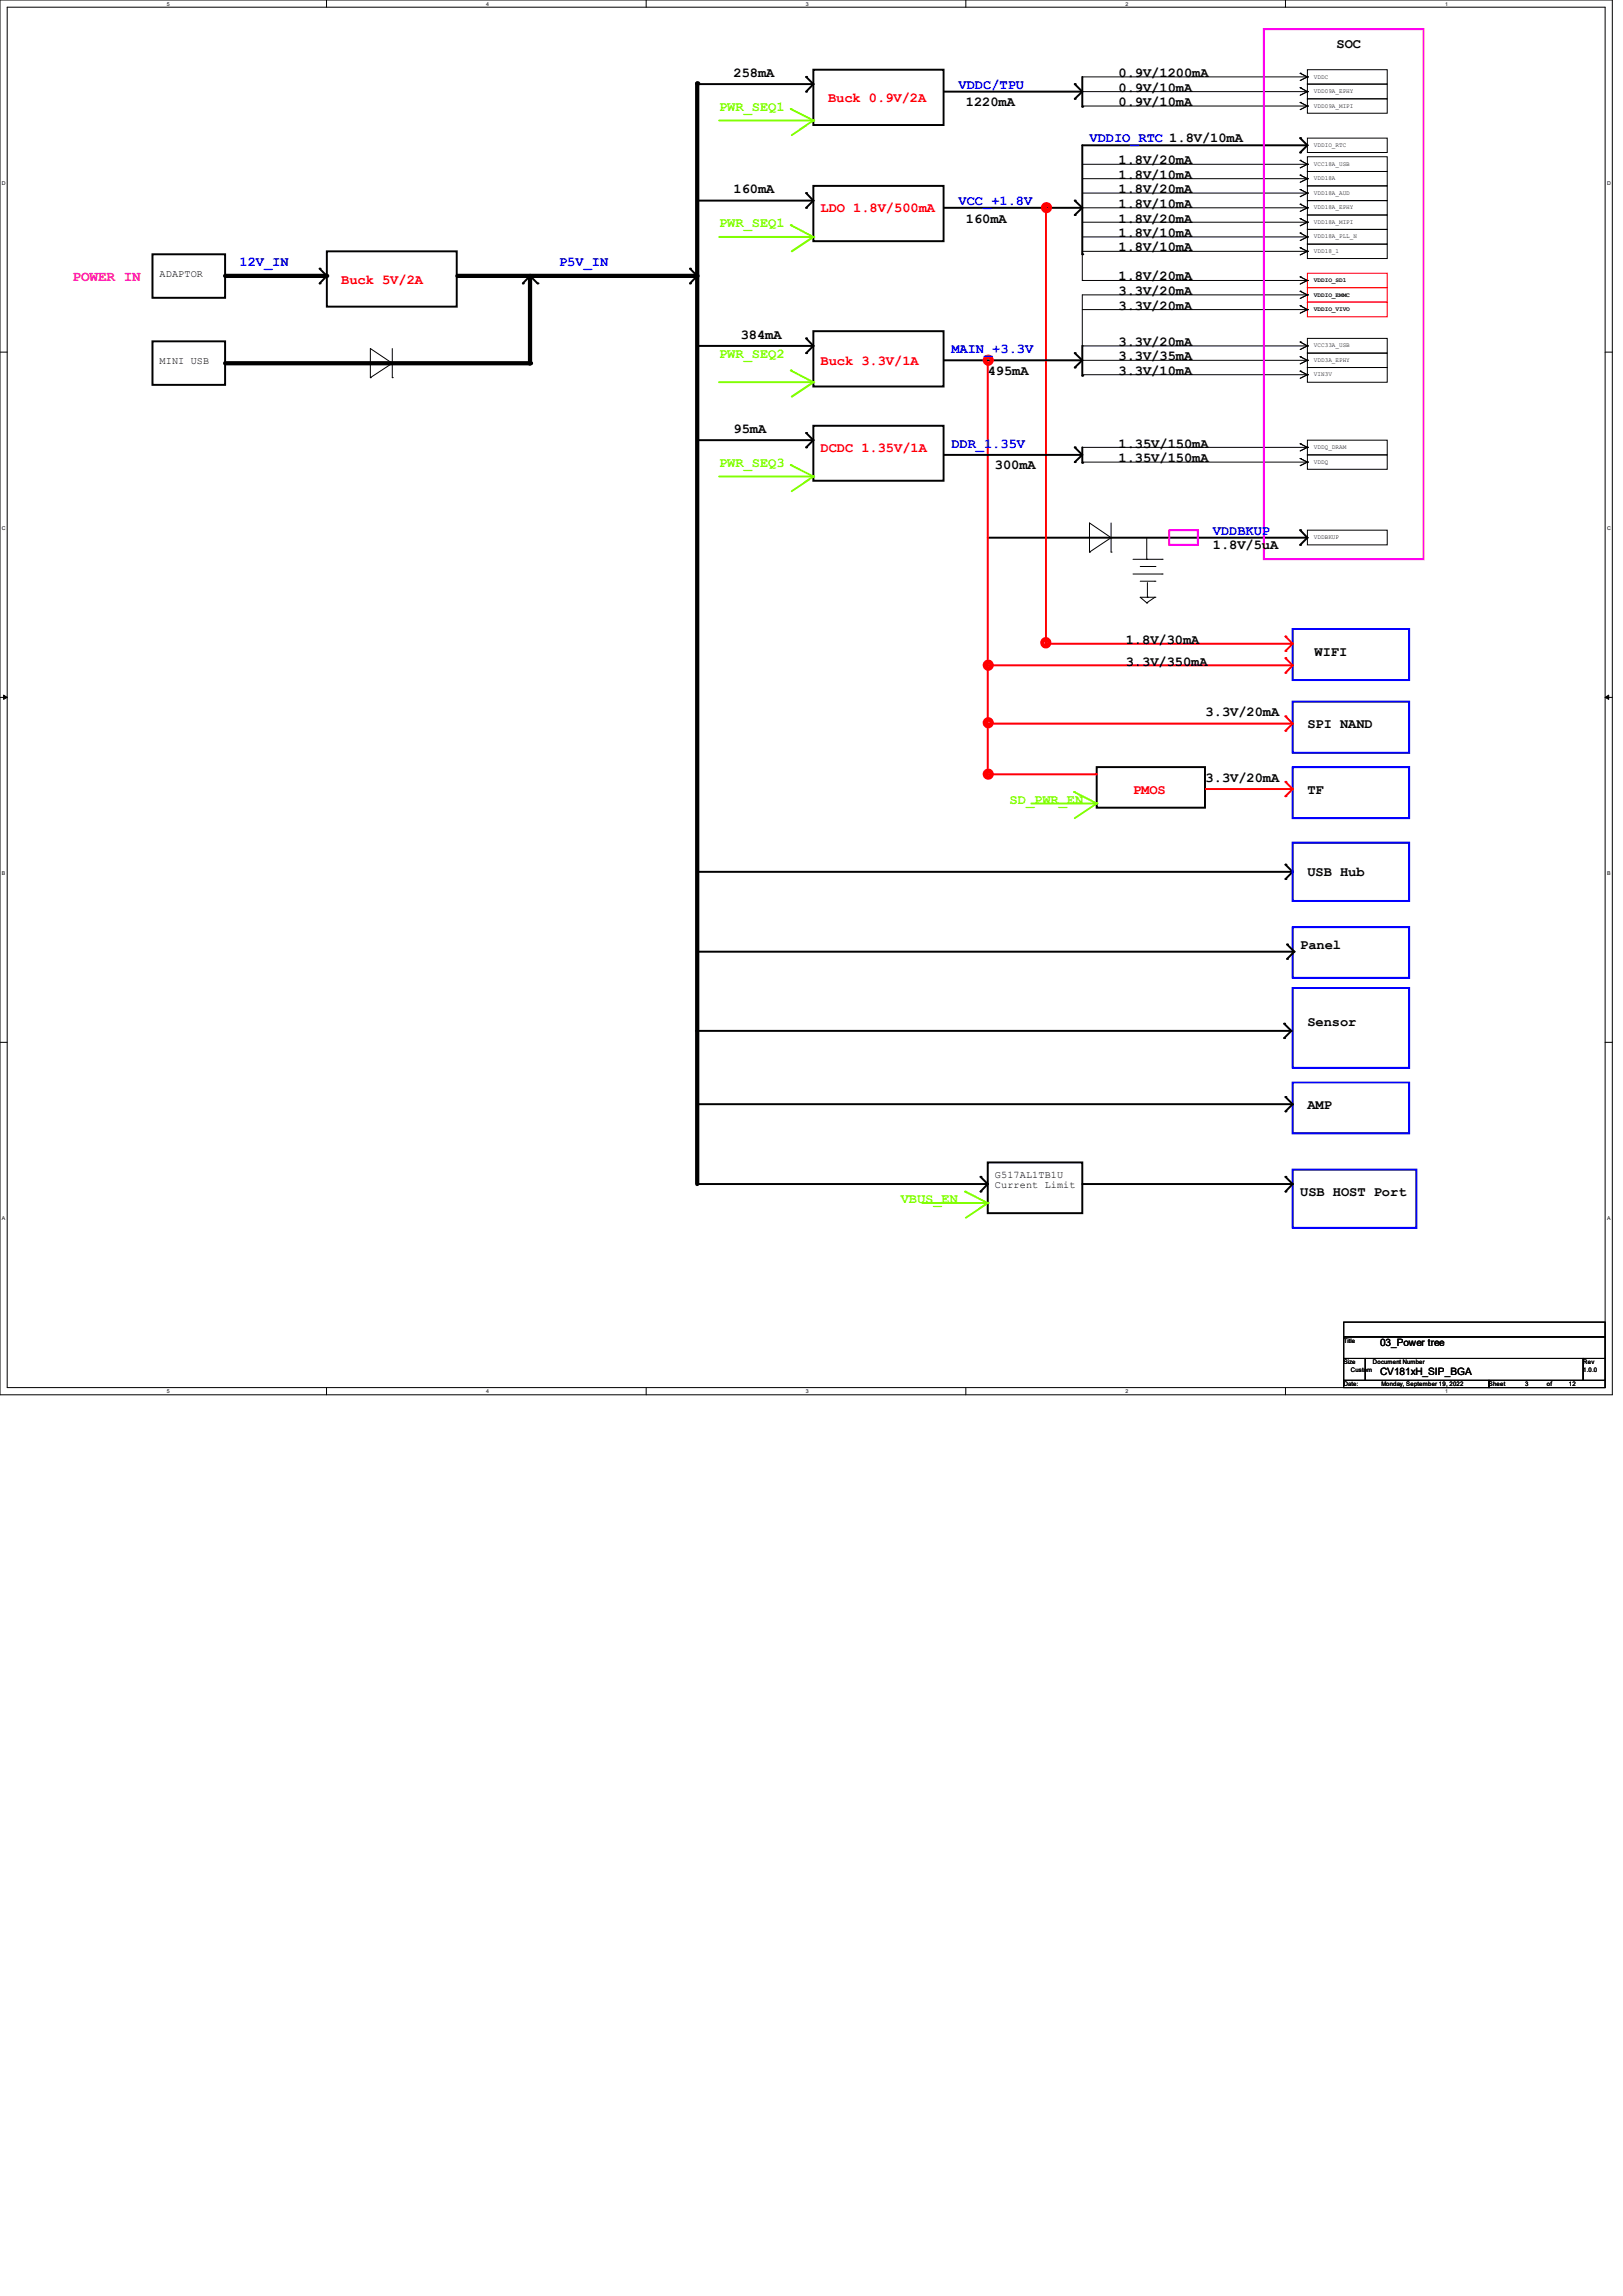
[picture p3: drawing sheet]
<svg xmlns="http://www.w3.org/2000/svg" width="210mm" height="297mm" viewBox="0 0 210 297" stroke-linecap="round" stroke-linejoin="round" font-family="sans-serif">
<defs><g id="words">
<text font-size="1.9" fill="#ff0080" x="9.4" y="36.3">POWER IN</text>
<g font-size="1.8">
<text x="94.9" y="10">258mA</text>
<text x="144.7" y="10">0.9V/1200mA</text>
<text x="144.7" y="11.9">0.9V/10mA</text>
<text x="172.9" y="6.2">SOC</text>
<text x="125" y="13.7">1220mA</text>
<text x="144.7" y="13.7">0.9V/10mA</text>
<text x="144.7" y="21.3">1.8V/20mA</text>
<text x="144.7" y="23.1">1.8V/10mA</text>
<text x="94.9" y="25">160mA</text>
<text x="125" y="28.8">160mA</text>
<text x="144.7" y="25">1.8V/20mA</text>
<text x="144.7" y="26.9">1.8V/10mA</text>
<text x="144.7" y="28.8">1.8V/20mA</text>
<text x="144.7" y="30.6">1.8V/10mA</text>
<text x="144.7" y="32.5">1.8V/10mA</text>
<text x="144.7" y="36.3">1.8V/20mA</text>
<text x="144.7" y="38.2">3.3V/20mA</text>
<text x="144.7" y="40">3.3V/20mA</text>
<text x="95.8" y="43.8">384mA</text>
<text x="144.7" y="46.6">3.3V/35mA</text>
<text x="144.7" y="44.7">3.3V/20mA</text>
<text x="127.8" y="48.5">495mA</text>
<text x="144.7" y="48.5">3.3V/10mA</text>
<text x="94.9" y="56">95mA</text>
<text x="144.7" y="57.9">1.35V/150mA</text>
<text x="144.7" y="59.8">1.35V/150mA</text>
<text x="128.7" y="60.7">300mA</text>
<text x="156.9" y="71.1">1.8V/5uA</text>
<text x="145.7" y="83.3">1.8V/30mA</text>
<text x="145.7" y="86.1">3.3V/350mA</text>
<text x="170.1" y="84.8">WIFI</text>
<text x="156" y="92.7">3.3V/20mA</text>
<text x="169.2" y="94.2">SPI NAND</text>
<text x="156" y="101.1">3.3V/20mA</text>
<text x="169.2" y="102.7">TF</text>
<text x="169.2" y="113.4">USB Hub</text>
<text x="168.2" y="122.8">Panel</text>
<text x="169.2" y="132.7">Sensor</text>
<text x="169.2" y="143.4">AMP</text>
<text x="168.2" y="154.7">USB HOST Port</text>
</g>
<g font-size="1.8" fill="#00f">
<text x="124" y="11.5">VDDC/TPU</text>
<text x="141" y="18.4">VDDIO_RTC 1.8V/10mA</text>
<text x="124" y="26.5">VCC_+1.8V</text>
<text x="31" y="34.4">12V_IN</text>
<text x="72.3" y="34.4">P5V_IN</text>
<text x="123.1" y="45.7">MAIN_+3.3V</text>
<text x="123.1" y="57.9">DDR_1.35V</text>
<text x="156.9" y="69.2">VDDBKUP</text>
</g>
<g font-size="1.8" fill="#80ff00">
<text x="93" y="14.3">PWR_SEQ1</text>
<text x="93" y="29.3">PWR_SEQ1</text>
<text x="93" y="46.3">PWR_SEQ2</text>
<text x="93" y="60.4">PWR_SEQ3</text>
<text x="130.6" y="104">SD_PWR_EN</text>
<text x="116.5" y="155.7">VBUS_EN</text>
</g>
<g font-size="1.8" fill="#f00">
<text x="107.1" y="13.3">Buck 0.9V/2A</text>
<text x="106.2" y="27.5">LDO 1.8V/500mA</text>
<text x="44.2" y="36.7">Buck 5V/2A</text>
<text x="106.2" y="47.2">Buck 3.3V/1A</text>
<text x="106.2" y="58.5">DCDC 1.35V/1A</text>
<text x="146.6" y="102.7">PMOS</text>
</g>
<g font-size="1.3">
<text x="20.7" y="35.8">ADAPTOR</text>
<text x="20.7" y="47.1">MINI USB</text>
<text x="128.7" y="152.4">G517AL1TB1U</text>
<text x="128.7" y="153.7">Current Limit</text>
<text x="178.6" y="177.8">CV181xH_SIP_BGA</text>
<text x="178.6" y="174.1">03_Power tree</text>
</g>
<g font-size=".8">
<text x="170" y="10.2">VDDC</text>
<text x="170" y="13.9">VDD09A_MIPI</text>
<text x="170" y="12">VDD09A_EPHY</text>
<text x="170" y="23.3">VDD18A</text>
<text x="170" y="19">VDDIO_RTC</text>
<text x="170" y="21.4">VCC18A_USB</text>
<text x="170" y="29">VDD18A_MIPI</text>
<text x="170" y="25.2">VDD18A_AUD</text>
<text x="170" y="27.1">VDD18A_EPHY</text>
<text x="170" y="32.7">VDD18_1</text>
<text x="170" y="30.8">VDD18A_PLL_N</text>
<text x="170" y="38.4">VDDIO_EMMC</text>
<text x="170" y="40.2">VDDIO_VIVO</text>
<text x="170" y="36.5">VDDIO_SD1</text>
<text x="170" y="46.8">VDD3A_EPHY</text>
<text x="170" y="44.9">VCC33A_USB</text>
<text x="170" y="48.7">VIN3V</text>
<text x="170" y="60">VDDQ</text>
<text x="170" y="58.1">VDDQ_DRAM</text>
<text x="170" y="69.8">VDDBKUP</text>
<text x="173.9" y="173.7">Title</text>
<text x="173.9" y="176.5">Size</text>
<text x="173.9" y="179.3">Date:</text>
<text x="174.8" y="177.4">Custo</text>
<text x="176.9" y="177.4">m</text>
<text x="177.6" y="176.5">Document Number</text>
<text x="178.7" y="179.3">Monday, September 19, 2022</text>
<text x="192.7" y="179.3">Sheet</text>
<text x="197.4" y="179.3">3</text>
<text x="200.2" y="179.3">of</text>
<text x="203" y="179.3">12</text>
<text x="204.9" y="176.5">Rev</text>
<text x="204.9" y="177.4">1.0.0</text>
</g>
<g font-size=".7">
<text x="21.6" y=".7">5</text>
<text x="62.9" y=".7">4</text>
<text x="104.3" y=".7">3</text>
<text x="145.6" y=".7">2</text>
<text x="187" y=".7">1</text>
<text x=".3" y="23.9">D</text>
<text x="207.9" y="23.9">D</text>
<text x=".3" y="68.5">C</text>
<text x="207.9" y="68.5">C</text>
<text x=".3" y="113.2">B</text>
<text x="207.9" y="113.2">B</text>
<text x=".3" y="157.8">A</text>
<text x="207.9" y="157.8">A</text>
<text x="21.6" y="180.2">5</text>
<text x="62.9" y="180.2">4</text>
<text x="104.3" y="180.2">3</text>
<text x="145.6" y="180.2">2</text>
<text x="187" y="180.2">1</text>
</g>
</g></defs>
<g fill="none" stroke="#000" stroke-width=".13">
<path d="M0 0h208.6v180.4h-208.6zM.9 .9h206.8v178.6h-206.8zM42.2 0v.9M83.6 0v.9M125 0v.9M140 9.9h29.2M140 11.9h29.2M140 13.7h29.2M166.3 0v.9M168.2 9.5h.1M168.2 11.3h.1M168.2 13.3h.1"/>
<path d="M168.2 9.5l1 .4M168.2 11.3l1 .6M168.2 13.3l1 .4M169.2 12.8h10.3v1.8h-10.3zM169.2 10.9h10.3v1.9h-10.3zM169.2 17.9h10.3v1.8h-10.3zM169.2 9h10.3v1.9h-10.3zM169.2 9.9h.1M169.2 11.9h.1M169.2 13.7h.1M169.2 9.9l-1 .5M169.2 11.9l-1 .4"/>
<path d="M169.2 13.7l-1 .5M140 36.3h.1M140 21.3h29.2M140 23.1h29.2M140 25h29.2M140 26.9h29.2M140 28.7h29.2M140 30.6h29.2M140 36.3h29.2M168.2 20.7h.1M168.2 22.6h.1M168.2 24.5h.1"/>
<path d="M168.2 26.4h.1M168.2 28.3h.1M168.2 30.1h.1M168.2 32h.1M168.2 35.8h.1M168.2 37.7h.1M168.2 39.5h.1M168.2 20.7l1 .6M168.2 22.6l1 .5M168.2 24.5l1 .5M168.2 26.4l1 .5M168.2 28.3l1 .4"/>
<path d="M168.2 30.1l1 .5M168.2 32l1 .5M168.2 35.8l1 .5M168.2 37.7l1 .4M168.2 39.5l1 .5M169.2 24h10.3v2h-10.3zM169.2 29.7h10.3v1.9h-10.3zM169.2 20.3h10.3v1.9h-10.3zM169.2 26h10.3v1.8h-10.3zM169.2 27.8h10.3v1.9h-10.3zM169.2 22.2h10.3v1.8h-10.3zM169.2 31.6h10.3v1.8h-10.3z"/>
<path d="M169.2 21.3h.1M169.2 23.1h.1M169.2 25h.1M169.2 26.9h.1M169.2 28.7h.1M169.2 30.6h.1M169.2 32.5h.1M169.2 36.3h.1M169.2 38.1h.1M169.2 21.3l-1 .4M169.2 23.1l-1 .5M169.2 25l-1 .4"/>
<path d="M169.2 26.9l-1 .4M169.2 28.7l-1 .5M169.2 32.5h-29.2v3.8M169.2 38.1h-29.2v6.6M169.2 30.6l-1 .5M169.2 32.5l-1 .5M169.2 36.3l-1 .4M169.2 38.1l-1 .5M0 45.6h.9M46.1 47h6.5M47.9 48.9h.1M50.8 47h.1"/>
<path d="M50.8 48.9h.1M50.8 47l-2.9-1.9v3.8M50.8 47l-2.9 1.9M50.8 45.1v3.8M52.6 47h.1M140 44.7h.1M140 40h29.2M140 44.7h29.2M140 46.6h29.2M140 48.5h29.2M140 57.9h29.2M140 59.8h29.2"/>
<path d="M168.2 44.2h.1M168.2 46.1h.1M168.2 48h.1M168.2 57.4h.1M168.2 59.3h.1M168.2 44.2l1 .5M168.2 46.1l1 .5M168.2 48l1 .5M168.2 57.4l1 .5M168.2 59.3l1 .5M169.2 43.8h10.3v1.9h-10.3zM169.2 58.8h10.3v1.9h-10.3z"/>
<path d="M169.2 47.5h10.3v1.9h-10.3zM169.2 56.9h10.3v1.9h-10.3zM169.2 45.7h10.3v1.8h-10.3zM169.2 40h.1M169.2 44.7h.1M169.2 46.6h.1M169.2 48.5h.1M169.2 57.9h.1M169.2 59.8h.1M169.2 40l-1 .5M169.2 44.7l-1 .5M169.2 46.6l-1 .5"/>
<path d="M169.2 48.5l-1 .4M169.2 57.9l-1 .4M169.2 59.8l-1 .4M207.7 45.6h.9M141 71.4h.1M143.8 69.6h.1M143.8 71.4h.1M143.8 69.6l-2.8-2v3.8M143.8 67.6v3.8M143.8 69.6l-2.8 1.8M146.6 72.3h3.8M146.6 74.3h3.8"/>
<path d="M147.5 73.3h1.9M147.5 75.2h1.9M148.4 78h.1M148.4 72.3h.1M148.4 69.6v2.7M148.5 77.3h.1M148.5 75.4v1.9M149.4 73.3h.1M149.4 75.2h.1M149.4 77.3h.1M149.4 77.3h-1.9l.9 .7M149.4 77.3l-1 .7"/>
<path d="M150.4 72.3h.1M150.4 74.3h.1M169.2 68.6h10.3v1.9h-10.3zM0 90.2h.9M.5 89.9l.4 .3-.4 .3zM207.7 90.2l.5-.3v.6zM207.7 90.2h.9M0 134.8h.9M207.7 134.8h.9M42.2 179.5v.9M83.6 179.5v.9M125 179.5v.9"/>
<path d="M166.3 179.5v.9M173.9 171h33.8v1.9h-33.8zM173.9 172.9h33.8v2.8h-33.8zM173.9 175.7h2.8v2.9h-2.8zM173.9 178.6h18.8v.9h-18.8zM176.7 175.7h28.2v2.9h-28.2zM192.7 178.6h15v.9h-15zM204.9 175.7h2.8v2.9h-2.8z"/>
</g>
<path d="M.5 89.9l.4 .3-.4 .3zM207.7 90.2l.5-.3v.6z" fill="#000"/>
<g fill="none" stroke="#000" stroke-width=".25">
<path d="M90.2 10.9h15M104.3 11.9h.1M104.3 9.9h.1M104.3 9.9l.9 1-.9 1M105.2 10.9h.1M105.2 9h16.9v7.2h-16.9zM122.2 11.9h17.7M139.1 12.8h.1M139.1 10.9h.1M139.1 10.9l.9 1-.9 .9M139.9 11.9h.1M140 13.8h.1"/>
<path d="M140 9.9v3.9M168.2 19.7h.1M168.2 17.9h.1M168.2 17.9l1 .9-1 .9M169.1 18.8h.1M169.1 18.8h-29.1v14.1M19.7 32.9h9.4v5.6h-9.4zM41.4 36.7h.1M41.4 34.8h.1M41.4 34.8l.9 .9-.9 1M42.3 32.5h16.8v7.2h-16.8zM67.6 36.7h.1"/>
<path d="M67.6 36.7l1-1 1 1M69.6 36.7h.1M89.3 36.7h.1M89.3 34.8h.1M89.3 34.8l.9 .9-.9 1M90.2 26h15M104.3 26.9h.1M104.3 25h.1M104.3 25l.9 1-.9 .9M105.2 26h.1M105.2 24h16.9v7.2h-16.9zM122.2 26.9h17.7"/>
<path d="M139.1 27.8h.1M139.1 26h.1M139.1 26l.9 .9-.9 .9M139.9 26.9h.1M140 32.9h.1M19.7 44.2h9.4v5.6h-9.4zM90.2 44.7h15M90.2 56.9h15M104.3 45.7h.1M104.3 43.8h.1M104.3 57.9h.1M104.3 56h.1"/>
<path d="M104.3 43.8l.9 .9-.9 1M104.3 56l.9 .9-.9 1M105.2 44.7h.1M105.2 56.9h.1M105.2 55.1h16.9v7.1h-16.9zM105.2 42.8h16.9v7.2h-16.9zM122.2 46.6h17.7M122.2 58.8h17.7M139.1 47.5h.1M139.1 45.7h.1M139.1 59.8h.1M139.1 57.9h.1"/>
<path d="M139.1 45.7l.9 .9-.9 .9M139.1 57.9l.9 .9-.9 1M139.9 46.6h.1M139.9 58.8h.1M140 48.6h.1M140 59.9h.1M140 44.7v3.9M140 57.9v2M127.8 69.6h41.3M168.2 70.5h.1M168.2 68.6h.1M168.2 68.6l1 1-1 .9"/>
<path d="M169.1 69.6h.1M141.9 99.2h14v5.3h-14zM90.2 112.8h77M166.3 113.7h.1M166.3 111.8h.1M166.3 111.8l1 1-1 .9M167.2 112.8h.1M90 133.3h77M90.4 123.1h77M166.2 134.3h.1M166.2 132.4h.1M166.2 132.4l.9 .9-.9 1"/>
<path d="M166.5 124h.1M166.5 122.2h.1M166.5 122.2l1 .9-1 .9M167 133.3h.1M167.4 123.1h.1M90.2 142.8h77M90.2 153.2h37.5M126.9 154.1h.1M126.9 152.2h.1M126.9 152.2l.9 1-.9 .9M127.7 153.2h.1M127.8 150.4h12.2v6.5h-12.2z"/>
<path d="M140 153.2h27.2M166.3 143.8h.1M166.3 141.9h.1M166.3 154.1h.1M166.3 152.2h.1M166.3 141.9l1 .9-1 1M166.3 152.2l1 1-1 .9M167.2 142.8h.1M167.2 153.2h.1"/>
</g>
<path d="M167.3 81.4h15v6.6h-15zM167.3 90.8h15v6.6h-15zM167.3 99.2h15v6.6h-15zM167.3 119.9h15v6.6h-15zM167.3 109h15v7.5h-15zM167.3 127.8h15v10.3h-15zM167.3 151.3h16v7.5h-16zM167.3 140h15v6.6h-15z" fill="none" stroke="#00f" stroke-width=".25"/>
<path d="M169.2 39.1h10.3v1.9h-10.3zM169.2 37.2h10.3v1.9h-10.3zM169.2 35.3h10.3v1.9h-10.3z" fill="none" stroke="#f00" stroke-width=".13"/>
<g fill="none" stroke="#80ff00" stroke-width=".25">
<path d="M93 15.6h12.2M102.3 14.1h.1M102.3 14.1l2.9 1.5M105.2 15.6h.1M105.2 15.6l-2.8 1.9M93 30.6h12.2M102.3 29.1h.1M102.3 29.1l2.9 1.5M105.2 30.6h.1M105.2 30.6l-2.8 1.9M93 49.4h12.2M102.3 47.9h.1"/>
<path d="M102.3 47.9l2.9 1.5M105.2 49.4h.1M105.2 49.4l-2.8 1.9M93 61.6h12.2M102.3 60.2h.1M102.3 60.2l2.9 1.4M105.2 61.6h.1M105.2 61.6l-2.8 1.9M133.4 103.9h8.4M139 102.4h.1M139 102.4l2.9 1.5M141.8 103.9h.1"/>
<path d="M141.9 103.9h.1M141.9 103.9l-2.8 1.9M119.3 155.6h8.4M124.9 154.1h.1M124.9 154.1l2.9 1.5M127.7 155.6h.1M127.8 155.6h.1M127.8 155.6l-2.8 1.9"/>
</g>
<g fill="none" stroke="#f00" stroke-width=".55">
<circle cx="135.4" cy="26.9" r=".44"/>
<circle cx="127.9" cy="46.6" r=".44"/>
<circle cx="127.9" cy="93.5" r=".44"/>
<circle cx="127.9" cy="86" r=".44"/>
<circle cx="135.3" cy="83.1" r=".46"/>
<circle cx="127.9" cy="100.1" r=".44"/>
</g>
<path d="M90.2 10.8v142.4M29.1 35.7h13.1M59.2 35.7h30.9M68.6 35.7v11.3M29.1 47h39.4" fill="none" stroke="#000" stroke-width=".55"/>
<g fill="#000">
<circle cx="90.2" cy="10.8" r=".28"/>
<circle cx="42.2" cy="35.7" r=".28"/>
<circle cx="90.1" cy="35.7" r=".28"/>
<circle cx="68.5" cy="47" r=".28"/>
<circle cx="68.6" cy="47" r=".28"/>
</g>
<g fill="none" stroke="#f00" stroke-width=".25">
<path d="M135.3 26.4h.1M135.3 26.4v57.3M127.8 47.1h.1M127.8 47.1v53.4M127.8 86.1h39.4M127.8 93.6h39.4M135.3 83.3h31.9M166.3 84.2h.1M166.3 82.3h.1M166.3 87h.1M166.3 85.1h.1M166.3 94.5h.1"/>
<path d="M166.3 92.7h.1M166.3 82.3l1 1-1 .9M166.3 85.1l1 1-1 .9M166.3 92.7l1 .9-1 .9M167.2 83.3h.1M167.2 86.1h.1M167.2 93.6h.1M127.8 100.2h14M141.8 100.2h.1M156 102.1h11.2M166.3 103h.1M166.3 101.1h.1"/>
<path d="M166.3 101.1l1 1-1 .9M167.2 102.1h.1"/>
</g>
<path d="M163.5 3.8h20.7v68.5h-20.7zM151.3 68.6h3.7v1.9h-3.7z" fill="none" stroke="#f0f" stroke-width=".25"/>
<use href="#words"/>
</svg>
